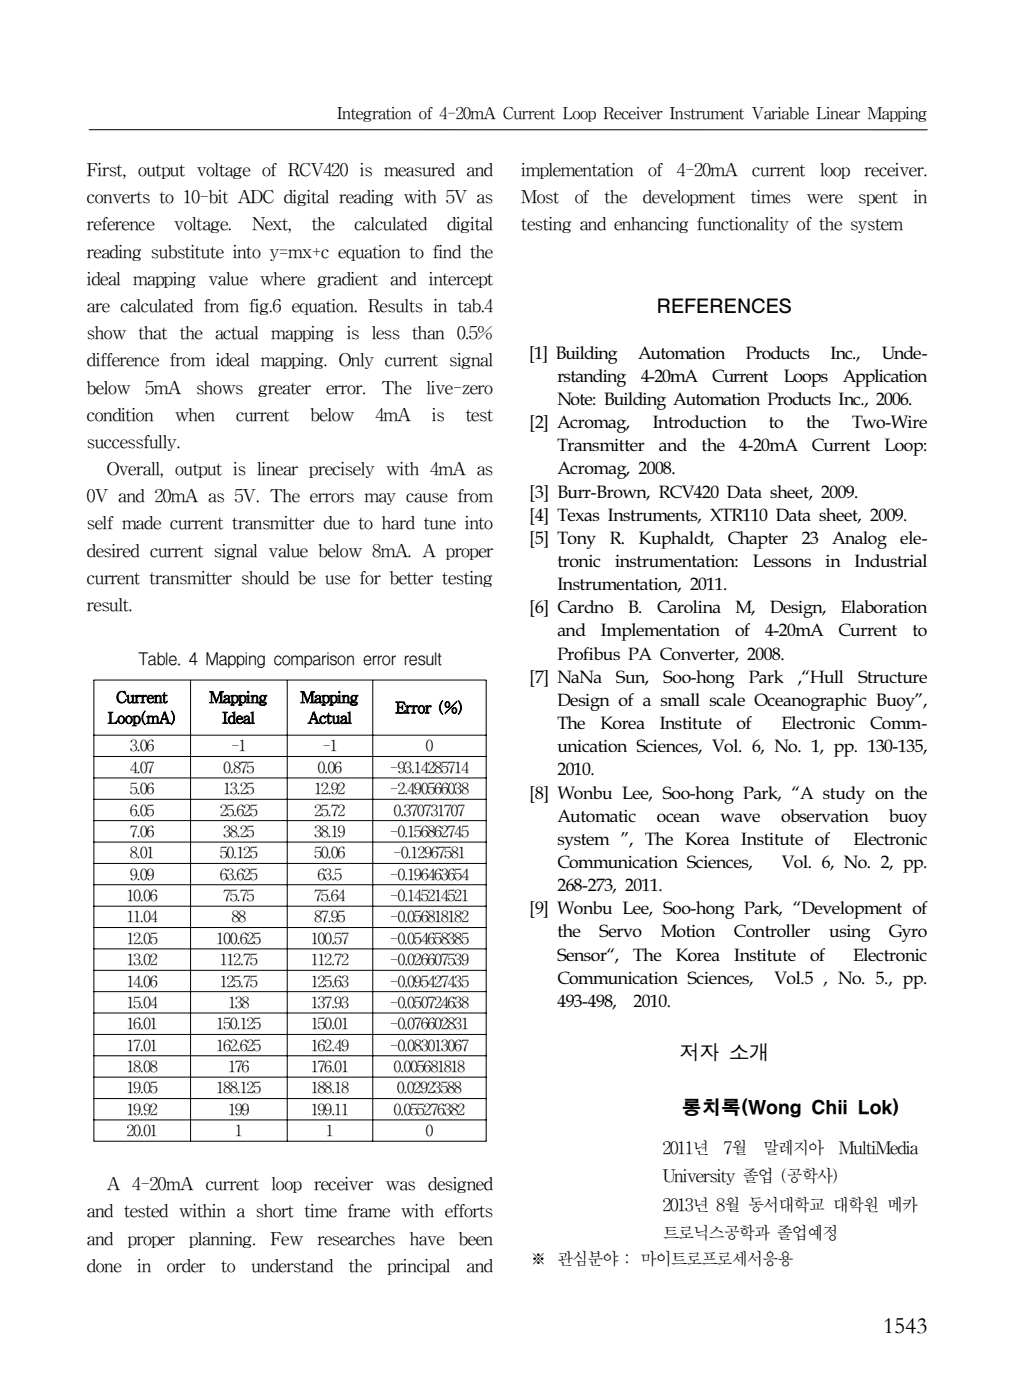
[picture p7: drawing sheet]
<svg xmlns="http://www.w3.org/2000/svg" width="180mm" height="250mm" viewBox="0 0 180 250" stroke-linecap="round" stroke-linejoin="round" font-family="sans-serif">
<defs><g id="words">
<text font-size="4.2" x="157.6" y="238.1">1543</text>
<g font-size="3.5">
<text x="117.2" y="55.9">REFERENCES</text>
<text x="121.3" y="189.1">저자 소개</text>
<text x="121.6" y="199">롱치록(Wong Chii Lok)</text>
</g>
<g font-size="3.2">
<text x="15.5" y="31.4">First, output voltage of RCV420 is measured and</text>
<text x="93" y="31.4">implementation</text>
<text x="115.6" y="31.4">of</text>
<text x="120.8" y="31.4">4-20mA</text>
<text x="134.2" y="31.4">current</text>
<text x="146.3" y="31.4">loop</text>
<text x="154.3" y="31.4">receiver.</text>
<text x="15.5" y="36.3">converts to 10-bit ADC digital reading with 5V as</text>
<text x="15.5" y="41.2">reference</text>
<text x="31.1" y="41.2">voltage.</text>
<text x="45" y="41.2">Next,</text>
<text x="55.6" y="41.2">the</text>
<text x="63.2" y="41.2">calculated</text>
<text x="79.8" y="41.2">digital</text>
<text x="93" y="41.2">testing and enhancing functionality of the system</text>
<text x="93" y="36.3">Most</text>
<text x="102.5" y="36.3">of</text>
<text x="107.9" y="36.3">the</text>
<text x="114.7" y="36.3">development</text>
<text x="134" y="36.3">times</text>
<text x="143.9" y="36.3">were</text>
<text x="153.1" y="36.3">spent</text>
<text x="163" y="36.3">in</text>
<text x="15.5" y="46">reading substitute into y=mx+c equation to find the</text>
<text x="15.5" y="50.8">ideal mapping value where gradient and intercept</text>
<text x="15.5" y="55.7">are calculated from fig.6 equation. Results in tab.4</text>
<text x="15.5" y="60.6">show that the actual mapping is less than 0.5%</text>
<text x="15.5" y="65.4">difference from ideal mapping. Only current signal</text>
<text x="94.4" y="64">[1] Building</text>
<text x="113.9" y="64">Automation</text>
<text x="133.1" y="64">Products</text>
<text x="148.2" y="64">Inc.,</text>
<text x="157.3" y="64">Unde-</text>
<text x="15.5" y="70.3">below</text>
<text x="26" y="70.3">5mA</text>
<text x="35" y="70.3">shows</text>
<text x="46.1" y="70.3">greater</text>
<text x="58.2" y="70.3">error.</text>
<text x="68.1" y="70.3">The</text>
<text x="76.1" y="70.3">live-zero</text>
<text x="99.4" y="68.2">rstanding</text>
<text x="114.4" y="68.2">4-20mA</text>
<text x="127.1" y="68.2">Current</text>
<text x="139.8" y="68.2">Loops</text>
<text x="150.4" y="68.2">Application</text>
<text x="15.5" y="75.1">condition</text>
<text x="31.2" y="75.1">when</text>
<text x="42.1" y="75.1">current</text>
<text x="55.4" y="75.1">below</text>
<text x="67" y="75.1">4mA</text>
<text x="77.1" y="75.1">is</text>
<text x="83.1" y="75.1">test</text>
<text x="94.5" y="76.4">[2] Acromag,</text>
<text x="99.4" y="72.3">Note: Building Automation Products Inc., 2006.</text>
<text x="116.5" y="76.4">Introduction</text>
<text x="137.2" y="76.4">to</text>
<text x="143.8" y="76.4">the</text>
<text x="152" y="76.4">Two-Wire</text>
<text x="15.5" y="80">successfully.</text>
<text x="99.4" y="80.6">Transmitter</text>
<text x="117.6" y="80.6">and</text>
<text x="125.2" y="80.6">the</text>
<text x="131.9" y="80.6">4-20mA</text>
<text x="144.8" y="80.6">Current</text>
<text x="157.8" y="80.6">Loop:</text>
<text x="15.5" y="89.7">0V and 20mA as 5V. The errors may cause from</text>
<text x="19" y="84.8">Overall, output is linear precisely with 4mA as</text>
<text x="94.5" y="88.8">[3] Burr-Brown, RCV420 Data sheet, 2009.</text>
<text x="99.4" y="84.7">Acromag, 2008.</text>
<text x="15.5" y="94.5">self made current transmitter due to hard tune into</text>
<text x="94.5" y="93">[4] Texas Instruments, XTR110 Data sheet, 2009.</text>
<text x="15.5" y="99.4">desired current signal value below 8mA. A proper</text>
<text x="94.5" y="97.1">[5] Tony</text>
<text x="99.4" y="101.2">tronic</text>
<text x="108.8" y="97.1">R.</text>
<text x="109.7" y="101.2">instrumentation:</text>
<text x="114" y="97.1">Kuphaldt,</text>
<text x="129.9" y="97.1">Chapter</text>
<text x="134.3" y="101.2">Lessons</text>
<text x="143.1" y="97.1">23</text>
<text x="147.3" y="101.2">in</text>
<text x="148.5" y="97.1">Analog</text>
<text x="152.5" y="101.2">Industrial</text>
<text x="160.6" y="97.1">ele-</text>
<text x="15.5" y="104.3">current transmitter should be use for better testing</text>
<text x="99.4" y="105.4">Instrumentation, 2011.</text>
<text x="15.5" y="109.1">result.</text>
<text x="94.5" y="109.5">[6] Cardno</text>
<text x="99.4" y="113.6">and</text>
<text x="107.2" y="113.6">Implementation</text>
<text x="112.1" y="109.5">B.</text>
<text x="117.2" y="109.5">Carolina</text>
<text x="131.2" y="113.6">of</text>
<text x="131.2" y="109.5">M,</text>
<text x="136.5" y="113.6">4-20mA</text>
<text x="137.4" y="109.5">Design,</text>
<text x="149.6" y="113.6">Current</text>
<text x="150.1" y="109.5">Elaboration</text>
<text x="162.8" y="113.6">to</text>
<text x="24.7" y="118.8">Table. 4 Mapping comparison error result</text>
<text x="99.4" y="117.8">Profibus PA Converter, 2008.</text>
<text x="94.5" y="121.9">[7] NaNa</text>
<text x="110" y="121.9">Sun,</text>
<text x="118.4" y="121.9">Soo-hong</text>
<text x="133.6" y="121.9">Park</text>
<text x="142.3" y="121.9">,“Hull</text>
<text x="153.2" y="121.9">Structure</text>
<text x="99.4" y="126.1">Design of a small scale Oceanographic Buoy”,</text>
<text x="99.4" y="130.2">The</text>
<text x="107.1" y="130.2">Korea</text>
<text x="117.7" y="130.2">Institute</text>
<text x="131.4" y="130.2">of</text>
<text x="139.4" y="130.2">Electronic</text>
<text x="155.2" y="130.2">Comm-</text>
<text x="99.4" y="134.3">unication Sciences, Vol. 6, No. 1, pp. 130-135,</text>
<text x="94.5" y="142.6">[8] Wonbu Lee, Soo-hong Park, “A study on the</text>
<text x="99.4" y="138.5">2010.</text>
<text x="99.4" y="146.7">Automatic</text>
<text x="117.2" y="146.7">ocean</text>
<text x="128.6" y="146.7">wave</text>
<text x="139.4" y="146.7">observation</text>
<text x="158.7" y="146.7">buoy</text>
<text x="99.4" y="150.9">system ”, The Korea Institute of</text>
<text x="99.4" y="155">Communication Sciences,</text>
<text x="139.5" y="155">Vol. 6, No. 2, pp.</text>
<text x="152.3" y="150.9">Electronic</text>
<text x="99.4" y="159.1">268-273, 2011.</text>
<text x="94.5" y="163.3">[9] Wonbu Lee, Soo-hong Park, “Development of</text>
<text x="99.4" y="167.4">the</text>
<text x="107" y="167.4">Servo</text>
<text x="117.9" y="167.4">Motion</text>
<text x="131" y="167.4">Controller</text>
<text x="148" y="167.4">using</text>
<text x="158.7" y="167.4">Gyro</text>
<text x="99.4" y="171.5">Sensor“,</text>
<text x="113" y="171.5">The</text>
<text x="120.6" y="171.5">Korea</text>
<text x="131" y="171.5">Institute</text>
<text x="144.5" y="171.5">of</text>
<text x="152.2" y="171.5">Electronic</text>
<text x="99.4" y="175.7">Communication Sciences,</text>
<text x="99.4" y="179.8">493-498,</text>
<text x="113" y="179.8">2010.</text>
<text x="138.2" y="175.7">Vol.5 , No. 5., pp.</text>
<text x="118.2" y="206">2011년</text>
<text x="129.1" y="206">7월</text>
<text x="136" y="206">말레지아</text>
<text x="149.7" y="206">MultiMedia</text>
<text x="19" y="212.5">A 4-20mA current loop receiver was designed</text>
<text x="118.2" y="211.1">University 졸업 (공학사)</text>
<text x="15.5" y="217.4">and tested within a short time frame with efforts</text>
<text x="118.2" y="216.2">2013년 8월 동서대학교 대학원 메카</text>
<text x="118.2" y="221.3">트로닉스공학과 졸업예정</text>
<text x="15.5" y="222.3">and</text>
<text x="15.5" y="227.1">done</text>
<text x="22.8" y="222.3">proper</text>
<text x="24.5" y="227.1">in</text>
<text x="29.8" y="227.1">order</text>
<text x="33.7" y="222.3">planning.</text>
<text x="39.5" y="227.1">to</text>
<text x="44.9" y="227.1">understand</text>
<text x="48.3" y="222.3">Few</text>
<text x="56.6" y="222.3">researches</text>
<text x="62.3" y="227.1">the</text>
<text x="69.2" y="227.1">principal</text>
<text x="73.1" y="222.3">have</text>
<text x="81.9" y="222.3">been</text>
<text x="83.2" y="227.1">and</text>
<text x="94.6" y="225.8">※ 관심분야 : 마이트로프로세서응용</text>
</g>
<text font-size="3" x="60.2" y="21.2">Integration of 4-20mA Current Loop Receiver Instrument Variable Linear Mapping</text>
<g font-size="2.8">
<text x="20.8" y="125.5">Current</text>
<text x="37.4" y="125.5">Mapping</text>
<text x="53.6" y="125.5">Mapping</text>
<text x="19.3" y="129.2">Loop(mA)</text>
<text x="39.7" y="129.2">Ideal</text>
<text x="54.9" y="129.2">Actual</text>
<text x="70.6" y="127.3">Error (%)</text>
<text x="23.2" y="134.2">3.06</text>
<text x="23.2" y="138">4.07</text>
<text x="39.9" y="138">0.875</text>
<text x="41.3" y="134.2">-1</text>
<text x="56.7" y="138">0.06</text>
<text x="57.5" y="134.2">-1</text>
<text x="69.6" y="138">-93.14285714</text>
<text x="76" y="134.2">0</text>
<text x="23.2" y="141.8">5.06</text>
<text x="39.9" y="141.8">13.25</text>
<text x="56.1" y="141.8">12.92</text>
<text x="69.6" y="141.8">-2.490566038</text>
<text x="23.2" y="145.6">6.05</text>
<text x="23.2" y="149.4">7.06</text>
<text x="39.3" y="145.6">25.625</text>
<text x="39.9" y="149.4">38.25</text>
<text x="56.1" y="145.6">25.72</text>
<text x="56.1" y="149.4">38.19</text>
<text x="69.6" y="149.4">-0.156862745</text>
<text x="70.3" y="145.6">0.370731707</text>
<text x="23.2" y="153.3">8.01</text>
<text x="39.3" y="153.3">50.125</text>
<text x="56.1" y="153.3">50.06</text>
<text x="70.2" y="153.3">-0.12967581</text>
<text x="22.6" y="160.9">10.06</text>
<text x="23.2" y="157.1">9.09</text>
<text x="39.3" y="157.1">63.625</text>
<text x="39.9" y="160.9">75.75</text>
<text x="56.1" y="160.9">75.64</text>
<text x="56.7" y="157.1">63.5</text>
<text x="69.6" y="157.1">-0.196463654</text>
<text x="69.6" y="160.9">-0.145214521</text>
<text x="22.6" y="164.7">11.04</text>
<text x="41.3" y="164.7">88</text>
<text x="56.1" y="164.7">87.95</text>
<text x="69.6" y="164.7">-0.056818182</text>
<text x="22.6" y="168.5">12.05</text>
<text x="22.6" y="172.3">13.02</text>
<text x="38.7" y="168.5">100.625</text>
<text x="39.3" y="172.3">112.75</text>
<text x="55.5" y="168.5">100.57</text>
<text x="55.5" y="172.3">112.72</text>
<text x="69.6" y="168.5">-0.054658385</text>
<text x="69.6" y="172.3">-0.026607539</text>
<text x="22.6" y="176.2">14.06</text>
<text x="22.6" y="180">15.04</text>
<text x="39.3" y="176.2">125.75</text>
<text x="40.8" y="180">138</text>
<text x="55.5" y="180">137.93</text>
<text x="55.5" y="176.2">125.63</text>
<text x="69.6" y="180">-0.050724638</text>
<text x="69.6" y="176.2">-0.095427435</text>
<text x="22.6" y="183.8">16.01</text>
<text x="38.7" y="183.8">150.125</text>
<text x="55.5" y="183.8">150.01</text>
<text x="69.6" y="183.8">-0.076602831</text>
<text x="22.6" y="187.6">17.01</text>
<text x="22.6" y="191.4">18.08</text>
<text x="38.7" y="187.6">162.625</text>
<text x="40.8" y="191.4">176</text>
<text x="55.5" y="187.6">162.49</text>
<text x="55.5" y="191.4">176.01</text>
<text x="69.6" y="187.6">-0.083013067</text>
<text x="70.3" y="191.4">0.005681818</text>
<text x="22.6" y="195.2">19.05</text>
<text x="38.7" y="195.2">188.125</text>
<text x="55.5" y="195.2">188.18</text>
<text x="70.9" y="195.2">0.02923588</text>
<text x="22.6" y="199.1">19.92</text>
<text x="22.6" y="202.9">20.01</text>
<text x="40.8" y="199.1">199</text>
<text x="42" y="202.9">1</text>
<text x="55.5" y="199.1">199.11</text>
<text x="58.2" y="202.9">1</text>
<text x="70.3" y="199.1">0.055276382</text>
<text x="76" y="202.9">0</text>
</g>
</g></defs>
<g fill="none" stroke="#000" stroke-width=".18">
<path d="M15.8 23.2h149.7M16.7 121.4h70.1M16.7 131.3h70.1M16.7 135.1h70.1M16.7 138.9h70.1M16.8 121.4v82.4M34 121.4v82.4M51.3 121.4v82.4M66.5 121.4v82.4M86.7 121.4v82.4M16.7 142.7h70.1M16.7 146.5h70.1"/>
<path d="M16.7 150.4h70.1M16.7 154.2h70.1M16.7 158h70.1M16.7 161.8h70.1M16.7 165.6h70.1M16.7 169.4h70.1M16.7 173.3h70.1M16.7 177.1h70.1M16.7 180.9h70.1M16.7 184.7h70.1M16.7 188.5h70.1M16.7 192.3h70.1"/>
<path d="M16.7 196.2h70.1M16.7 200h70.1M16.7 203.8h70.1"/>
</g>
<use href="#words"/>
</svg>
